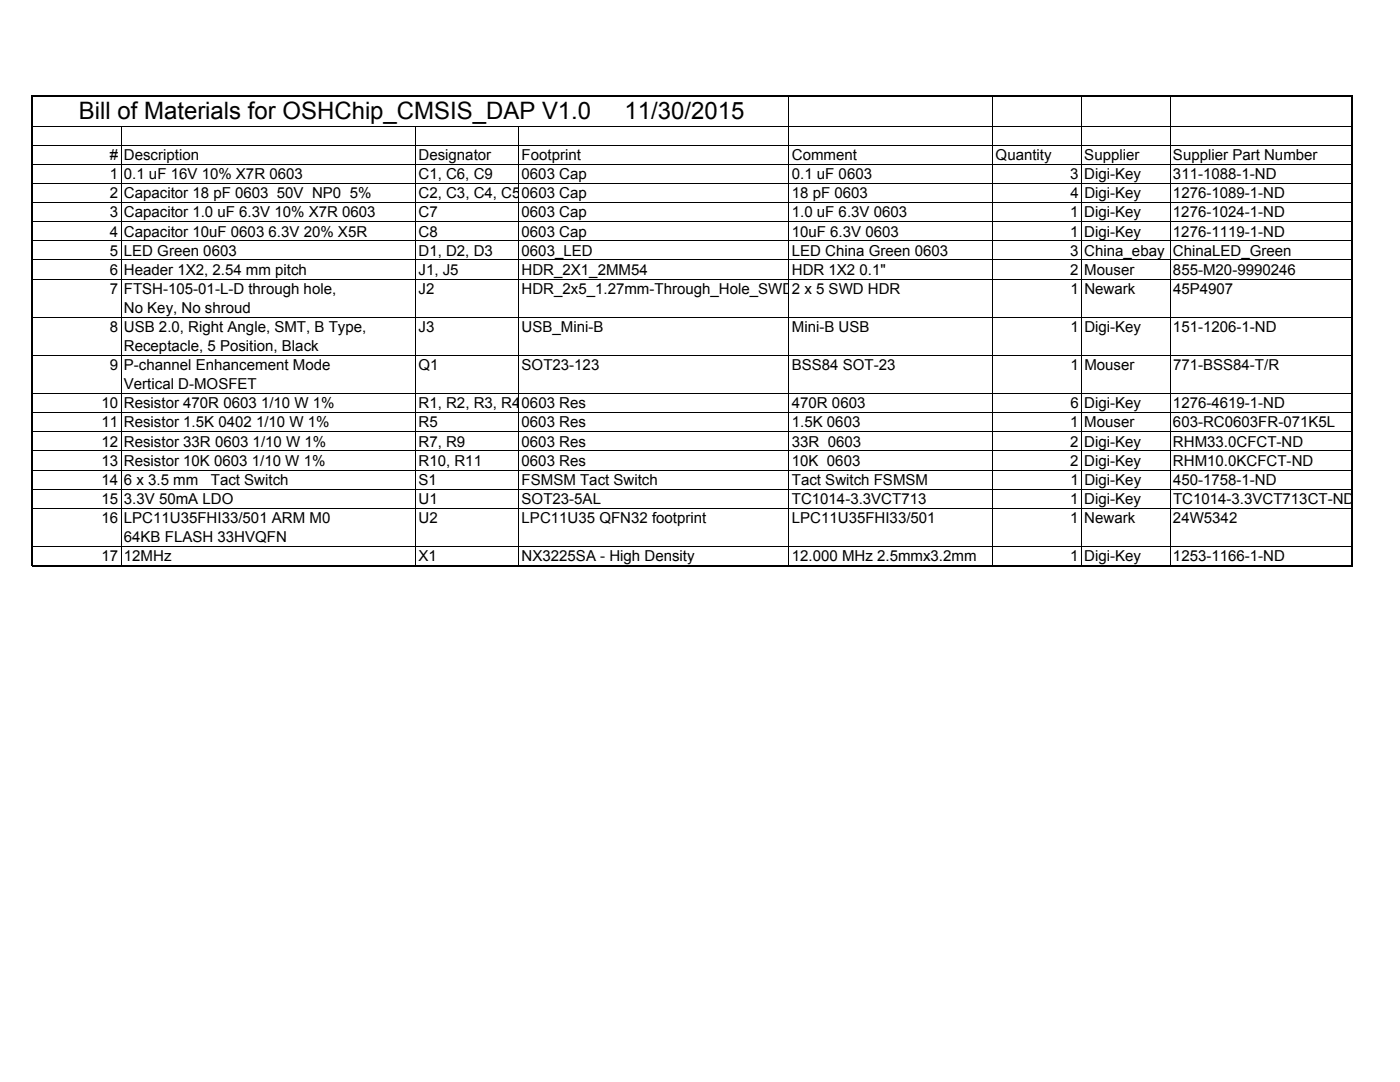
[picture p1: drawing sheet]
<svg xmlns="http://www.w3.org/2000/svg" width="279mm" height="216mm" viewBox="0 0 279 216" stroke-linecap="round" stroke-linejoin="round" font-family="sans-serif">
<defs><g id="words">
<g font-size="4.8">
<text x="15.7" y="23.7">Bill of Materials for OSHChip_CMSIS_DAP V1.0</text>
<text x="124.6" y="23.7">11/30/2015</text>
</g>
<g font-size="3">
<text x="21.9" y="32"># Description</text>
<text x="21.9" y="35.8">1 0.1 uF 16V 10% X7R 0603</text>
<text x="83.5" y="32">Designator</text>
<text x="83.5" y="35.8">C1, C6, C9</text>
<text x="104.1" y="32">Footprint</text>
<text x="104.1" y="35.8">0603 Cap</text>
<text x="158" y="35.8">0.1 uF 0603</text>
<text x="158" y="32">Comment</text>
<text x="198.7" y="32">Quantity</text>
<text x="213.6" y="35.8">3 Digi-Key</text>
<text x="216.4" y="32">Supplier</text>
<text x="234.1" y="32">Supplier Part Number</text>
<text x="234.1" y="35.8">311-1088-1-ND</text>
<text x="21.9" y="39.6">2 Capacitor 18 pF 0603 50V NP0 5%</text>
<text x="83.5" y="39.6">C2, C3, C4, C5</text>
<text x="104.1" y="39.6">0603 Cap</text>
<text x="158" y="39.6">18 pF 0603</text>
<text x="213.6" y="39.6">4 Digi-Key</text>
<text x="234.1" y="39.6">1276-1089-1-ND</text>
<text x="21.9" y="43.4">3 Capacitor 1.0 uF 6.3V 10% X7R 0603</text>
<text x="21.9" y="47.2">4 Capacitor 10uF 0603 6.3V 20% X5R</text>
<text x="83.5" y="47.2">C8</text>
<text x="83.5" y="43.4">C7</text>
<text x="104.1" y="47.2">0603 Cap</text>
<text x="104.1" y="43.4">0603 Cap</text>
<text x="158" y="47.2">10uF 6.3V 0603</text>
<text x="158" y="43.4">1.0 uF 6.3V 0603</text>
<text x="213.6" y="47.2">1 Digi-Key</text>
<text x="213.6" y="43.4">1 Digi-Key</text>
<text x="234.1" y="47.2">1276-1119-1-ND</text>
<text x="234.1" y="43.4">1276-1024-1-ND</text>
<text x="21.9" y="51">5 LED Green 0603</text>
<text x="83.5" y="51">D1, D2, D3</text>
<text x="104.1" y="51">0603_LED</text>
<text x="158" y="51">LED China Green 0603</text>
<text x="213.6" y="51">3 China_ebay ChinaLED_Green</text>
<text x="21.9" y="54.8">6 Header 1X2, 2.54 mm pitch</text>
<text x="21.9" y="58.6">7 FTSH-105-01-L-D through hole,</text>
<text x="83.5" y="54.8">J1, J5</text>
<text x="83.5" y="58.6">J2</text>
<text x="104.1" y="54.8">HDR_2X1_2MM54</text>
<text x="104.1" y="58.6">HDR_2x5_1.27mm-Through_Hole_SWD No Shroud</text>
<text x="158" y="54.8">HDR 1X2 0.1&quot;</text>
<text x="158" y="58.6">2 x 5 SWD HDR</text>
<text x="213.6" y="54.8">2 Mouser</text>
<text x="213.6" y="58.6">1 Newark</text>
<text x="234.1" y="54.8">855-M20-9990246</text>
<text x="234.1" y="58.6">45P4907</text>
<text x="24.7" y="62.4">No Key, No shroud</text>
<text x="21.9" y="66.3">8 USB 2.0, Right Angle, SMT, B Type,</text>
<text x="24.7" y="70">Receptacle, 5 Position, Black</text>
<text x="83.5" y="66.3">J3</text>
<text x="104.1" y="66.3">USB_Mini-B</text>
<text x="158" y="66.3">Mini-B USB</text>
<text x="213.6" y="66.3">1 Digi-Key</text>
<text x="234.1" y="66.3">151-1206-1-ND</text>
<text x="21.9" y="73.9">9 P-channel Enhancement Mode</text>
<text x="24.7" y="77.6">Vertical D-MOSFET</text>
<text x="83.5" y="73.9">Q1</text>
<text x="104.1" y="73.9">SOT23-123</text>
<text x="158" y="73.9">BSS84 SOT-23</text>
<text x="213.6" y="73.9">1 Mouser</text>
<text x="234.1" y="73.9">771-BSS84-T/R</text>
<text x="20.3" y="81.5">10 Resistor 470R 0603 1/10 W 1%</text>
<text x="83.5" y="81.5">R1, R2, R3, R4, R6, R8</text>
<text x="104.1" y="81.5">0603 Res</text>
<text x="158" y="81.5">470R 0603</text>
<text x="213.6" y="81.5">6 Digi-Key</text>
<text x="234.1" y="81.5">1276-4619-1-ND</text>
<text x="20.3" y="85.3">11 Resistor 1.5K 0402 1/10 W 1%</text>
<text x="20.3" y="89.1">12 Resistor 33R 0603 1/10 W 1%</text>
<text x="83.5" y="89.1">R7, R9</text>
<text x="83.5" y="85.3">R5</text>
<text x="104.1" y="89.1">0603 Res</text>
<text x="104.1" y="85.3">0603 Res</text>
<text x="158" y="89.1">33R 0603</text>
<text x="158" y="85.3">1.5K 0603</text>
<text x="213.6" y="89.1">2 Digi-Key</text>
<text x="213.6" y="85.3">1 Mouser</text>
<text x="234.1" y="89.1">RHM33.0CFCT-ND</text>
<text x="234.1" y="85.3">603-RC0603FR-071K5L</text>
<text x="20.3" y="92.9">13 Resistor 10K 0603 1/10 W 1%</text>
<text x="83.5" y="92.9">R10, R11</text>
<text x="104.1" y="92.9">0603 Res</text>
<text x="158" y="92.9">10K 0603</text>
<text x="213.6" y="92.9">2 Digi-Key</text>
<text x="234.1" y="92.9">RHM10.0KCFCT-ND</text>
<text x="20.3" y="96.7">14 6 x 3.5 mm</text>
<text x="20.3" y="100.5">15 3.3V 50mA LDO</text>
<text x="42.1" y="96.7">Tact Switch</text>
<text x="83.5" y="100.5">U1</text>
<text x="83.5" y="96.7">S1</text>
<text x="104.1" y="100.5">SOT23-5AL</text>
<text x="104.1" y="96.7">FSMSM Tact Switch</text>
<text x="158" y="100.5">TC1014-3.3VCT713</text>
<text x="158" y="96.7">Tact Switch FSMSM</text>
<text x="213.6" y="100.5">1 Digi-Key</text>
<text x="213.6" y="96.7">1 Digi-Key</text>
<text x="234.1" y="100.5">TC1014-3.3VCT713CT-ND</text>
<text x="234.1" y="96.7">450-1758-1-ND</text>
<text x="20.3" y="104.4">16 LPC11U35FHI33/501 ARM M0</text>
<text x="83.5" y="104.4">U2</text>
<text x="104.1" y="104.4">LPC11U35 QFN32 footprint</text>
<text x="158" y="104.4">LPC11U35FHI33/501</text>
<text x="213.6" y="104.4">1 Newark</text>
<text x="234.1" y="104.4">24W5342</text>
<text x="20.3" y="112">17 12MHz</text>
<text x="24.7" y="108.1">64KB FLASH 33HVQFN</text>
<text x="83.5" y="112">X1</text>
<text x="104.1" y="112">NX3225SA - High Density</text>
<text x="158" y="112">12.000 MHz 2.5mmx3.2mm</text>
<text x="213.6" y="112">1 Digi-Key</text>
<text x="234.1" y="112">1253-1166-1-ND</text>
</g>
</g></defs>
<g fill="none" stroke="#000" stroke-width=".2">
<path d="M157.5 19.3v93.6M198.1 19.3v93.6M215.8 19.3v93.6M233.5 19.3v93.6M269.8 19.3v78.3M6.6 25.2h263.2M6.6 29h263.2M6.6 32.8h263.2M6.6 36.6h263.2M24.2 25.2v87.7M83 25.2v87.7M103.5 25.2v87.7"/>
<path d="M6.6 40.4h263.2M6.6 44.3h263.2M6.6 48.1h263.2M6.6 51.9h263.2M6.6 55.7h263.2M6.6 63.3h263.2M6.6 70.9h263.2M6.6 78.5h263.2M6.6 82.4h263.2M6.6 86.2h263.2M6.6 90h263.2M6.6 93.8h263.2"/>
<path d="M6.6 97.6h263.2M6.6 101.4h263.2v11.5l-263.2-.1M6.6 109h263.2"/>
</g>
<path d="M6.3 19.2h263.6M6.5 19v94M269.8 19v94M6.3 112.8h263.6" fill="none" stroke="#000" stroke-width=".3"/>
<use href="#words"/>
</svg>
